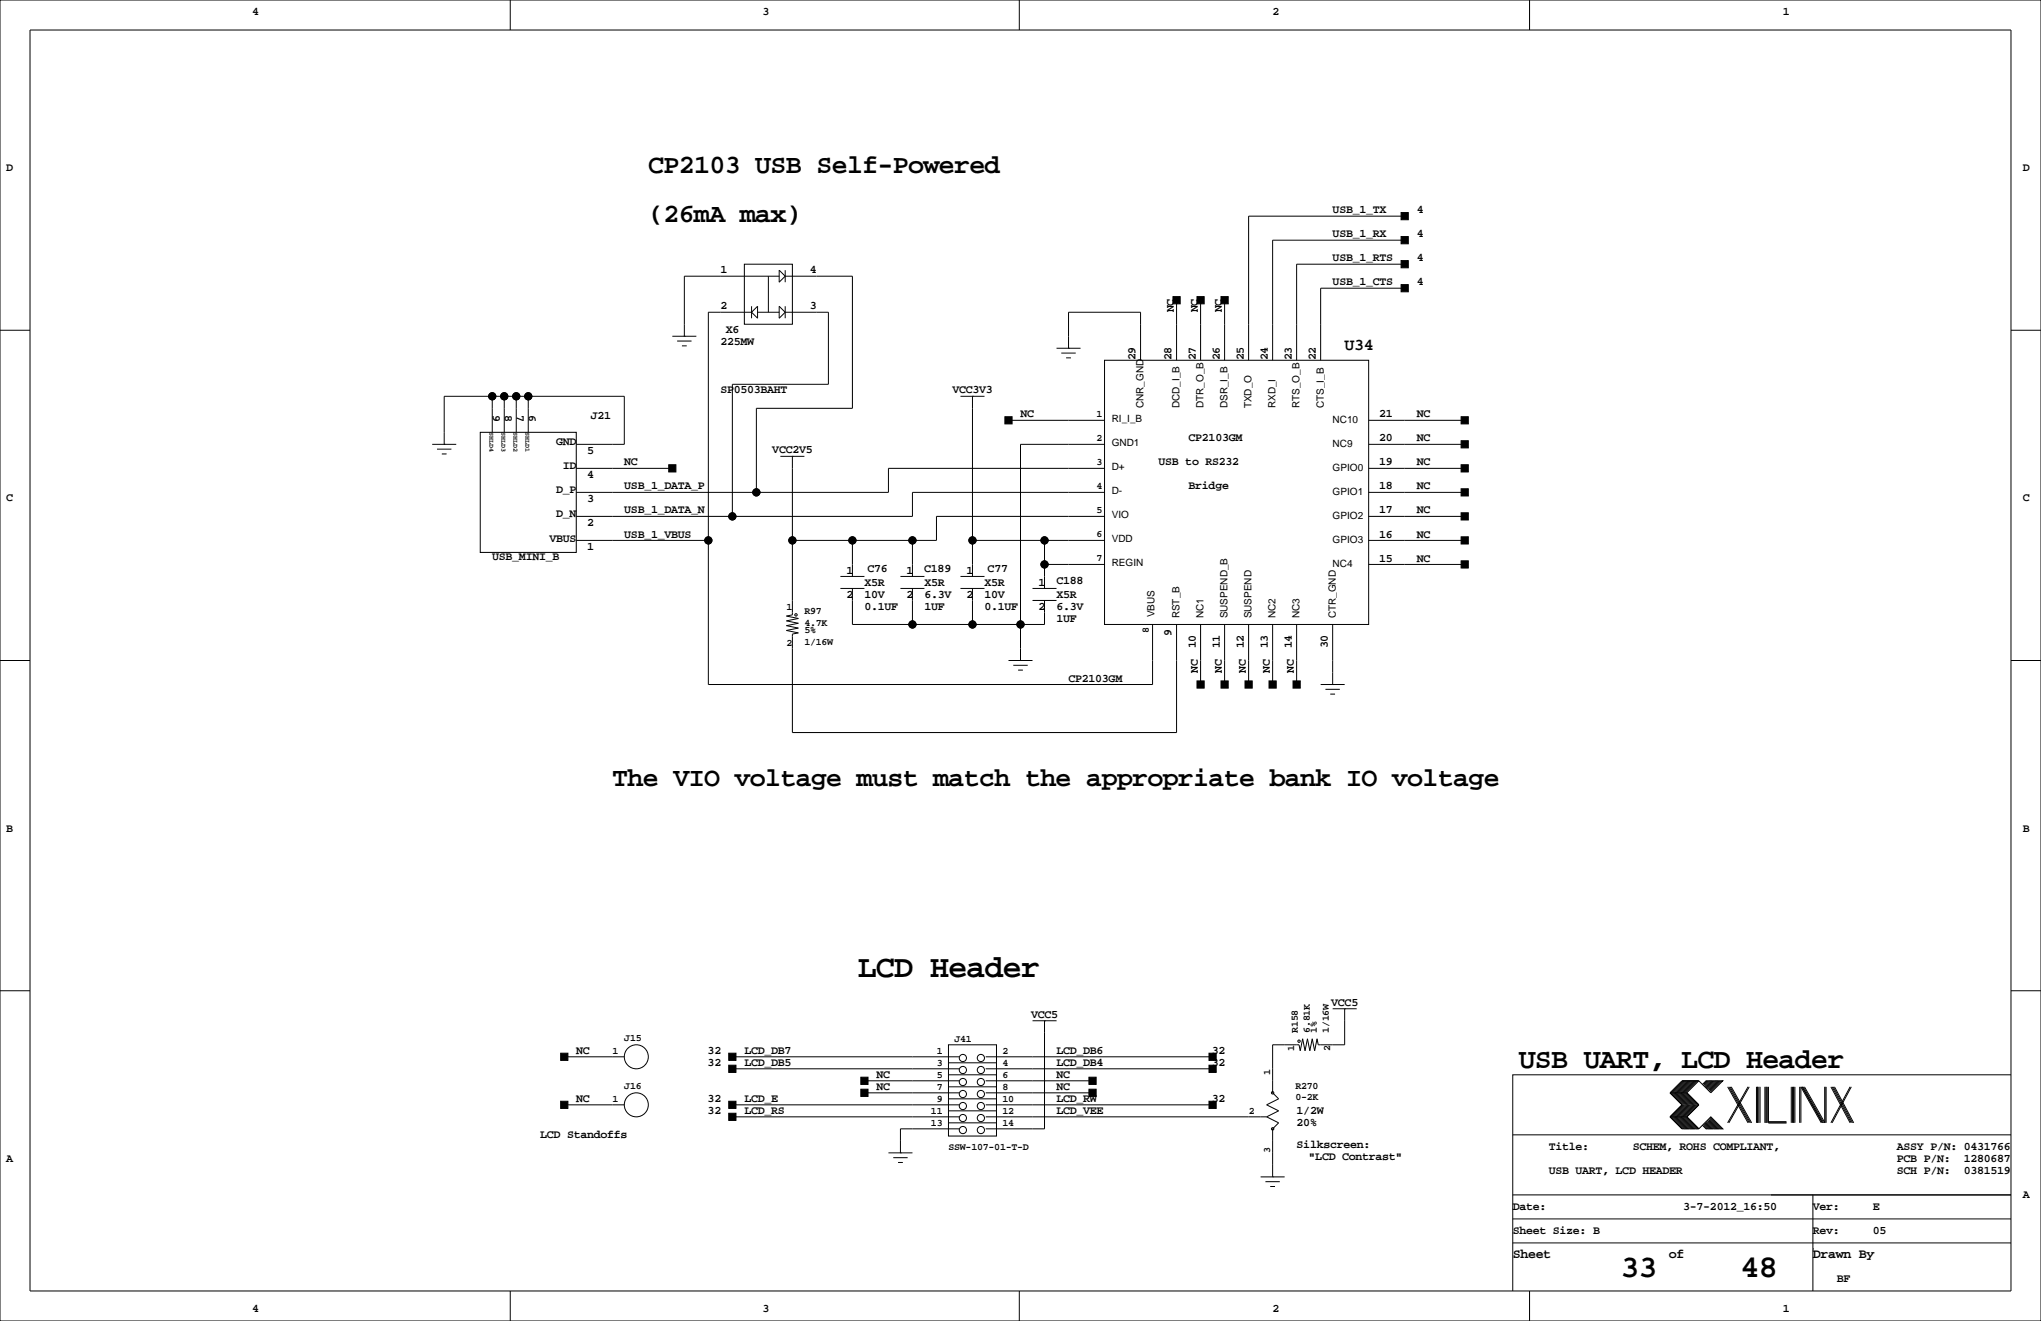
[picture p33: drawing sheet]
<svg xmlns="http://www.w3.org/2000/svg" width="432mm" height="279mm" viewBox="0 0 432 279" stroke-linecap="round" stroke-linejoin="round" font-family="sans-serif">
<defs><g id="words">
<g font-size="6.7">
<text x="181.5" y="206.6">LCD Header</text>
<text x="342.8" y="270.1">33</text>
<text x="368.2" y="270.1">48</text>
</g>
<text font-size="6" x="321.3" y="225.8">USB UART, LCD Header</text>
<g font-size="5.6">
<text x="137.2" y="36.7">CP2103 USB Self-Powered</text>
<text x="137.2" y="46.9">(26mA max)</text>
<text x="129.5" y="166.2">The VIO voltage must match the appropriate bank IO voltage</text>
</g>
<text font-size="3.5" x="284.5" y="74.1">U34</text>
<g font-size="2.8">
<text x="320" y="266">Sheet</text>
<text x="353.1" y="266">of</text>
<text x="383.5" y="266">Drawn By</text>
</g>
<g font-size="2.5">
<text x="53.3" y="3.2">4</text>
<text x="161.3" y="3.2">3</text>
<text x="269.2" y="3.2">2</text>
<text x="377.2" y="3.2">1</text>
<text x="1.3" y="36.2">D</text>
<text x="428" y="36.2">D</text>
<text x="281.9" y="45.1">USB_1_TX</text>
<text x="299.7" y="45.1">4</text>
<text x="281.9" y="50.2">USB_1_RX</text>
<text x="299.7" y="50.2">4</text>
<text x="152.4" y="57.8">1</text>
<text x="171.3" y="57.8">4</text>
<text x="281.9" y="55.3">USB_1_RTS</text>
<text x="299.7" y="55.3">4</text>
<text x="152.4" y="65.4">2</text>
<text x="171.3" y="65.4">3</text>
<text x="281.9" y="60.3">USB_1_CTS</text>
<text x="299.7" y="60.3">4</text>
<text x="153.5" y="70.5">X6</text>
<text x="248.3" y="66" transform="rotate(-90 248.3 66)">NC</text>
<text x="253.4" y="66" transform="rotate(-90 253.4 66)">NC</text>
<text x="258.5" y="66" transform="rotate(-90 258.5 66)">NC</text>
<text x="152.4" y="73">225MW</text>
<text x="240.3" y="76.2" transform="rotate(-90 240.3 76.2)">29</text>
<text x="247.9" y="76.2" transform="rotate(-90 247.9 76.2)">28</text>
<text x="253" y="76.2" transform="rotate(-90 253 76.2)">27</text>
<text x="258" y="76.2" transform="rotate(-90 258 76.2)">26</text>
<text x="263.1" y="76.2" transform="rotate(-90 263.1 76.2)">25</text>
<text x="268.2" y="76.2" transform="rotate(-90 268.2 76.2)">24</text>
<text x="273.3" y="76.2" transform="rotate(-90 273.3 76.2)">23</text>
<text x="278.4" y="76.2" transform="rotate(-90 278.4 76.2)">22</text>
<text x="152.4" y="83.2">SP0503BAHT</text>
<text x="201.5" y="83.2">VCC3V3</text>
<text x="104.3" y="87.7" transform="rotate(90 104.3 87.7)">9</text>
<text x="106.8" y="87.7" transform="rotate(90 106.8 87.7)">8</text>
<text x="109.3" y="87.7" transform="rotate(90 109.3 87.7)">7</text>
<text x="111.9" y="87.7" transform="rotate(90 111.9 87.7)">6</text>
<text x="125" y="88.6">J21</text>
<text x="215.9" y="88.3">NC</text>
<text x="291.8" y="88.3">21</text>
<text x="299.7" y="88.3">NC</text>
<text x="117.7" y="94.2">GND</text>
<text x="124.2" y="96">5</text>
<text x="163.4" y="95.9">VCC2V5</text>
<text x="251.5" y="93.4">CP2103GM</text>
<text x="291.8" y="93.4">20</text>
<text x="299.7" y="93.4">NC</text>
<text x="119.1" y="99.3">ID</text>
<text x="124.2" y="101.1">4</text>
<text x="132.1" y="98.4">NC</text>
<text x="245.1" y="98.4">USB to RS232</text>
<text x="291.8" y="98.4">19</text>
<text x="299.7" y="98.4">NC</text>
<text x="1.3" y="106.1">C</text>
<text x="117.7" y="104.4">D_P</text>
<text x="124.2" y="106.1">3</text>
<text x="132.1" y="103.5">USB_1_DATA_P</text>
<text x="251.5" y="103.5">Bridge</text>
<text x="291.8" y="103.5">18</text>
<text x="299.7" y="103.5">NC</text>
<text x="428" y="106.1">C</text>
<text x="117.7" y="109.5">D_N</text>
<text x="124.2" y="111.2">2</text>
<text x="132.1" y="108.6">USB_1_DATA_N</text>
<text x="132.1" y="113.7">USB_1_VBUS</text>
<text x="291.8" y="113.7">16</text>
<text x="291.8" y="108.6">17</text>
<text x="299.7" y="108.6">NC</text>
<text x="299.7" y="113.7">NC</text>
<text x="104.1" y="118.3">USB_MINI_B</text>
<text x="116.3" y="114.5">VBUS</text>
<text x="124.2" y="116.3">1</text>
<text x="291.8" y="118.8">15</text>
<text x="299.7" y="118.8">NC</text>
<text x="179.1" y="121.3">1</text>
<text x="182.9" y="123.8">X5R</text>
<text x="183.6" y="121">C76</text>
<text x="191.8" y="121.3">1</text>
<text x="195.5" y="121">C189</text>
<text x="195.6" y="123.8">X5R</text>
<text x="204.5" y="121.3">1</text>
<text x="208.3" y="123.8">X5R</text>
<text x="209" y="121">C77</text>
<text x="219.7" y="123.8">1</text>
<text x="223.5" y="123.5">C188</text>
<text x="179.1" y="126.4">2</text>
<text x="182.9" y="126.4">10V</text>
<text x="182.9" y="128.9">0.1UF</text>
<text x="191.8" y="126.4">2</text>
<text x="195.6" y="126.4">6.3V</text>
<text x="195.6" y="128.9">1UF</text>
<text x="204.5" y="126.4">2</text>
<text x="208.3" y="128.9">0.1UF</text>
<text x="208.3" y="126.4">10V</text>
<text x="219.7" y="128.9">2</text>
<text x="223.5" y="131.5">1UF</text>
<text x="223.5" y="128.9">6.3V</text>
<text x="223.5" y="126.4">X5R</text>
<text x="247.9" y="134.6" transform="rotate(-90 247.9 134.6)">9</text>
<text x="253" y="137.2" transform="rotate(-90 253 137.2)">10</text>
<text x="258" y="137.2" transform="rotate(-90 258 137.2)">11</text>
<text x="263.1" y="137.2" transform="rotate(-90 263.1 137.2)">12</text>
<text x="268.2" y="137.2" transform="rotate(-90 268.2 137.2)">13</text>
<text x="273.3" y="137.2" transform="rotate(-90 273.3 137.2)">14</text>
<text x="280.9" y="137.2" transform="rotate(-90 280.9 137.2)">30</text>
<text x="253.4" y="142.2" transform="rotate(-90 253.4 142.2)">NC</text>
<text x="258.5" y="142.2" transform="rotate(-90 258.5 142.2)">NC</text>
<text x="263.5" y="142.2" transform="rotate(-90 263.5 142.2)">NC</text>
<text x="268.6" y="142.2" transform="rotate(-90 268.6 142.2)">NC</text>
<text x="273.7" y="142.2" transform="rotate(-90 273.7 142.2)">NC</text>
<text x="226.1" y="144.2">CP2103GM</text>
<text x="1.3" y="175.9">B</text>
<text x="428" y="175.9">B</text>
<text x="218.2" y="215.3">VCC5</text>
<text x="281.7" y="212.7">VCC5</text>
<text x="121.9" y="222.9">NC</text>
<text x="149.7" y="222.9">32</text>
<text x="149.7" y="225.4">32</text>
<text x="157.5" y="222.9">LCD_DB7</text>
<text x="157.5" y="225.4">LCD_DB5</text>
<text x="185.4" y="228">NC</text>
<text x="223.5" y="222.9">LCD_DB6</text>
<text x="223.5" y="228">NC</text>
<text x="223.5" y="225.4">LCD_DB4</text>
<text x="256.4" y="222.9">32</text>
<text x="256.4" y="225.4">32</text>
<text x="121.9" y="233.1">NC</text>
<text x="149.7" y="233.1">32</text>
<text x="157.5" y="233.1">LCD_E</text>
<text x="185.4" y="230.5">NC</text>
<text x="223.5" y="230.5">NC</text>
<text x="223.5" y="233.1">LCD_RW</text>
<text x="256.4" y="233.1">32</text>
<text x="149.7" y="235.6">32</text>
<text x="157.5" y="235.6">LCD_RS</text>
<text x="223.5" y="235.6">LCD_VEE</text>
<text x="274.3" y="235.6">1/2W</text>
<text x="274.3" y="238.1">20%</text>
<text x="1.3" y="245.8">A</text>
<text x="114.3" y="240.7">LCD Standoffs</text>
<text x="274.3" y="242.8">Silkscreen:</text>
<text x="276.9" y="245.3">&quot;LCD Contrast&quot;</text>
<text x="327.7" y="243.2">Title:</text>
<text x="345.4" y="243.2">SCHEM, ROHS COMPLIANT,</text>
<text x="401.3" y="243.2">ASSY P/N: 0431766</text>
<text x="401.3" y="245.8">PCB P/N:</text>
<text x="415.5" y="245.8">1280687</text>
<text x="327.7" y="248.3">USB UART, LCD HEADER</text>
<text x="401.3" y="248.3">SCH P/N:</text>
<text x="415.5" y="248.3">0381519</text>
<text x="320" y="255.9">Date:</text>
<text x="356.1" y="255.9">3-7-2012_16:50</text>
<text x="383.5" y="255.9">Ver:</text>
<text x="396.2" y="255.9">E</text>
<text x="428" y="253.4">A</text>
<text x="320" y="261">Sheet Size: B</text>
<text x="383.5" y="261">Rev:</text>
<text x="396.2" y="261">05</text>
<text x="388.6" y="271.2">BF</text>
<text x="53.3" y="277.5">4</text>
<text x="161.3" y="277.5">3</text>
<text x="269.2" y="277.5">2</text>
<text x="377.2" y="277.5">1</text>
</g>
<g font-size="2.1">
<text x="232" y="88.1">1</text>
<text x="235.2" y="89.3">RI_I_B</text>
<text x="241.9" y="86.4" transform="rotate(-90 241.9 86.4)">CNR_GND</text>
<text x="249.6" y="86.4" transform="rotate(-90 249.6 86.4)">DCD_I_B</text>
<text x="254.6" y="86.4" transform="rotate(-90 254.6 86.4)">DTR_O_B</text>
<text x="259.7" y="86.4" transform="rotate(-90 259.7 86.4)">DSR_I_B</text>
<text x="264.8" y="86.4" transform="rotate(-90 264.8 86.4)">TXD_O</text>
<text x="269.9" y="86.4" transform="rotate(-90 269.9 86.4)">RXD_I</text>
<text x="275" y="86.4" transform="rotate(-90 275 86.4)">RTS_O_B</text>
<text x="280" y="86.4" transform="rotate(-90 280 86.4)">CTS_I_B</text>
<text x="281.9" y="89.5">NC10</text>
<text x="232" y="93.2">2</text>
<text x="235.2" y="94.4">GND1</text>
<text x="281.9" y="94.6">NC9</text>
<text x="232" y="98.3">3</text>
<text x="235.2" y="99.4">D+</text>
<text x="281.9" y="99.7">GPIO0</text>
<text x="232" y="103.4">4</text>
<text x="235.2" y="104.5">D-</text>
<text x="281.9" y="104.8">GPIO1</text>
<text x="232" y="113.5">6</text>
<text x="232" y="108.4">5</text>
<text x="235.2" y="109.6">VIO</text>
<text x="281.9" y="109.9">GPIO2</text>
<text x="232" y="118.6">7</text>
<text x="235.2" y="119.8">REGIN</text>
<text x="235.2" y="114.7">VDD</text>
<text x="281.9" y="114.9">GPIO3</text>
<text x="281.9" y="120">NC4</text>
<text x="166.4" y="129">1</text>
<text x="170.2" y="129.8">R97</text>
<text x="244.2" y="130.6" transform="rotate(-90 244.2 130.6)">VBUS</text>
<text x="249.6" y="130.8" transform="rotate(-90 249.6 130.8)">RST_B</text>
<text x="254.6" y="130.8" transform="rotate(-90 254.6 130.8)">NC1</text>
<text x="259.7" y="130.8" transform="rotate(-90 259.7 130.8)">SUSPEND_B</text>
<text x="264.8" y="130.8" transform="rotate(-90 264.8 130.8)">SUSPEND</text>
<text x="269.9" y="130.8" transform="rotate(-90 269.9 130.8)">NC2</text>
<text x="275" y="130.8" transform="rotate(-90 275 130.8)">NC3</text>
<text x="282.6" y="130.8" transform="rotate(-90 282.6 130.8)">CTR_GND</text>
<text x="166.4" y="136.6">2</text>
<text x="170.2" y="133.8">5%</text>
<text x="170.2" y="136.4">1/16W</text>
<text x="170.2" y="132.3">4.7K</text>
<text x="243.1" y="133.8" transform="rotate(-90 243.1 133.8)">8</text>
<text x="132.1" y="220.2">J15</text>
<text x="201.9" y="220.5">J41</text>
<text x="274.6" y="218.4" transform="rotate(-90 274.6 218.4)">R158</text>
<text x="277.1" y="218.4" transform="rotate(-90 277.1 218.4)">6.81K</text>
<text x="278.6" y="218.4" transform="rotate(-90 278.6 218.4)">1%</text>
<text x="281.2" y="218.4" transform="rotate(-90 281.2 218.4)">1/16W</text>
<text x="129.6" y="223">1</text>
<text x="198.2" y="223">1</text>
<text x="198.2" y="225.5">3</text>
<text x="212.1" y="223">2</text>
<text x="212.1" y="225.5">4</text>
<text x="268.7" y="227.3" transform="rotate(-90 268.7 227.3)">1</text>
<text x="273.8" y="222.2" transform="rotate(-90 273.8 222.2)">1</text>
<text x="281.4" y="222.2" transform="rotate(-90 281.4 222.2)">2</text>
<text x="129.6" y="233.2">1</text>
<text x="132.1" y="230.4">J16</text>
<text x="198.2" y="228.1">5</text>
<text x="198.2" y="230.6">7</text>
<text x="198.2" y="233.2">9</text>
<text x="212.1" y="228.1">6</text>
<text x="212.1" y="230.6">8</text>
<text x="212.1" y="233.2">10</text>
<text x="274.1" y="230.4">R270</text>
<text x="274.1" y="232.6">0-2K</text>
<text x="197" y="235.7">11</text>
<text x="197" y="238.2">13</text>
<text x="212.1" y="235.7">12</text>
<text x="212.1" y="238.2">14</text>
<text x="264.2" y="235.7">2</text>
<text x="200.7" y="243.3">SSW-107-01-T-D</text>
<text x="268.7" y="243.8" transform="rotate(-90 268.7 243.8)">3</text>
</g>
<g font-size="1.4">
<text x="103.6" y="91.4" transform="rotate(90 103.6 91.4)">SHLD4</text>
<text x="106.1" y="91.4" transform="rotate(90 106.1 91.4)">SHLD3</text>
<text x="108.7" y="91.4" transform="rotate(90 108.7 91.4)">SHLD2</text>
<text x="111.2" y="91.4" transform="rotate(90 111.2 91.4)">SHLD1</text>
</g>
</g></defs>
<g fill="none" stroke="#000" stroke-width=".21">
<path d="M0 0h431.8v279.4h-431.8zM6.3 6.4h419.1v266.6h-419.1zM107.9 0v6.4M215.6 0v6.4M323.6 0v6.4M157.5 55.9h10.1v12.7h-10.1zM162.6 58.4v7.6M164.8 58.4h-20v12.7M164.8 57.2l1.3 1.2-1.3 1.3zM166.1 58.4h14.2v28h-20.3v17.7M166.1 57.2v2.5M297.2 50.8h-28v25.4"/>
<path d="M297.2 55.9h-22.9v20.3M297.2 45.7h-33v30.5M0 69.8h6.3M142.2 71.1h5.1M143.3 72.1h3M144.3 73.2h1M144.8 71.1h.1M159 66h-9.1v78.8h93.9v-12.7M159 64.8v2.5M160.3 66h4.5M160.3 64.8v2.5l-1.3-1.3zM164.8 64.8l1.3 1.2-1.3 1.3z"/>
<path d="M166.1 66h9.2v15.3h-20.4v27.9M166.1 64.8v2.5M223.5 73.7h5.1M224.5 74.7h3.1M225.6 75.7h1M226.1 73.7h.1M226.1 73.7v-7.7h15.2v10.2M233.7 76.2h55.9v55.9h-55.9zM248.9 63.5v12.7M254 63.5v12.7M259.1 63.5v12.7M297.2 61h-17.8v15.2"/>
<path d="M425.4 69.8h6.4M91.4 94h5.1M92.5 95h3M93.5 96h1M94 94h.1M94 94v-10.2h38.1v10.2h-10.2M101.6 91.4h20.3v25.4h-20.3zM104.1 83.8v7.6M106.7 83.8v7.6M109.2 83.8v7.6M111.8 83.8v7.6M121.9 99.1h20.3"/>
<path d="M165.1 96.5h5.1M167.6 96.5h.1M167.6 96.5v33.5l-1.2 .3 2.5 .5-2.5 .5 2.5 .5-2.5 .5 2.5 .5-2.5 .5 2.5 .6-1.3 .2v20.8h81.3v-22.8M203.2 83.8h5.1M205.7 83.8h.1M205.7 83.8v38.1M213.4 88.9h20.3M233.7 99.1h-45.7v5h-66.1M233.7 94h-17.8v45.7M289.6 99.1h20.3M289.6 94h20.3M289.6 88.9h20.3"/>
<path d="M121.9 114.3h28M180.3 114.3v7.6M193 114.3v7.6M205.7 114.3h28M221 114.3v10.2M221 119.4h12.7M233.7 109.2h-35.6v5.1h-30.5M233.7 104.1h-40.7v5.1h-71.1M289.6 119.4h20.3M289.6 114.3h20.3M289.6 104.1h20.3M289.6 109.2h20.3"/>
<path d="M0 139.7h6.3M177.8 124.5h5.1M177.8 121.9h5.1M180.3 124.5v7.6h40.7v-5.1M190.5 124.5h5.1M190.5 121.9h5.1M193 124.5v7.6M203.2 124.5h5.1M203.2 121.9h5.1M205.7 124.5v7.6M213.4 139.7h5M215.9 139.7h.1"/>
<path d="M218.4 124.5h5.1M218.4 127h5.1M254 132.1v12.7M259.1 132.1v12.7M264.2 132.1v12.7M269.2 132.1v12.7M274.3 132.1v12.7M281.9 132.1v12.7M425.4 139.7h6.4M214.4 140.7h3M215.4 141.7h1M279.4 144.8h5.1"/>
<path d="M280.4 145.8h3.1M281.4 146.8h1M281.9 144.8h.1M0 209.5h6.3M218.4 215.9h5.1M221 215.9h.1M221 215.9v22.9h-12.5M281.9 213.4h5.1M284.5 213.4h.1M284.5 213.4v7.6h-5.6l-.3-1.3-.5 2.5-.5-2.5-.5 2.5-.5-2.5-.5 2.5-.5-2.5-.5 2.5-.3-1.2h-5.6v10.1l1.3 1.3-2.5 1.3 2.5 1.2-2.5 1.3M425.4 209.5h6.4M119.4 233.7h12.7"/>
<path d="M119.4 223.5h12.7M154.9 233.7h48M154.9 223.5h48M154.9 236.2h48M154.9 226.1h48M182.9 228.6h20M182.9 231.1h20M200.7 221h10.1v19.3h-10.1zM200.7 237.5h10.1M200.7 224.8h10.1M200.7 227.3h10.1M200.7 229.9h10.1"/>
<path d="M200.7 232.4h10.1M200.7 234.9h10.1M202.9 238.8h-12.4v5M208.5 233.7h48M208.5 223.5h48M208.5 236.2h59.5M208.5 226.1h48M208.5 228.6h22.6M208.5 231.1h22.6M268 236.2l2.5 1.3-1.3 1.3v10.1M353.3 236.2h3.6M353.3 236.2l2.6 2.6h3.5"/>
<path d="M353.3 231.1h3.6M353.3 231.1l2.6 2.6-2.6 2.5M356.1 228.6l-2.5 2.5 2.5 2.6-2.5 2.5 2.5 2.6M356.4 228.6l-2.6 2.5 2.6 2.6-2.6 2.5 2.6 2.6M356.6 228.6l-2.5 2.5 2.5 2.6-2.5 2.5 2.5 2.6M356.9 228.6l-2.6 2.5 2.6 2.6-2.6 2.5 2.6 2.6M356.9 231.1l2.5 2.6-2.5 2.5M356.9 236.2l2.5 2.6M357.1 228.6l-2.5 2.5 2.5 2.6-2.5 2.5 2.5 2.6M357.4 228.6l-2.6 2.5 2.6 2.6-2.6 2.5 2.6 2.6M357.6 228.6l-2.5 2.5 2.5 2.6-2.5 2.5 2.5 2.6M357.9 228.6l-2.6 2.5 2.6 2.6-2.6 2.5 2.6 2.6"/>
<path d="M358.1 228.6l-2.5 2.5 2.5 2.6-2.5 2.5 2.5 2.6M358.4 228.6l-2.5 2.5 2.5 2.6-2.5 2.5 2.5 2.6M358.6 228.6l-2.5 2.5 2.5 2.6-2.5 2.5 2.5 2.6M358.9 228.6l-2.5 2.5 2.5 2.6-2.5 2.5 2.5 2.6M359.2 228.6l-2.6 2.5 2.6 2.6-2.6 2.5 2.6 2.6M359.4 228.6l2.5 2.5 2.6-2.5h-3.6l-.7 .8M359.4 228.6h-3.5l-2.6 2.5M359.4 228.6l-2.5 2.5M360.2 238l.7 .8h3.6l-2.6-2.6-2.5 2.6M360.4 237.7l1 1.1M360.4 238l.8 .8M360.7 237.5l1.2 1.3"/>
<path d="M360.7 237.7l1 1.1M360.9 237.2l1.6 1.6M360.9 237.5l1.3 1.3M361.2 237l1.8 1.8M361.2 237.2l1.5 1.6M361.2 228.6l-.8 .8M361.4 236.7l2.1 2.1M361.4 237l1.8 1.8M361.4 228.6l-1 1M361.7 236.5l2.3 2.3M361.7 236.7l2 2.1M361.7 228.6l-1 1"/>
<path d="M361.9 236.5l2.3 2.3M361.9 228.6l-1.2 1.3M362.2 228.6l-1.3 1.3M362.5 228.6l-1.6 1.5M362.7 228.6l-1.5 1.5M363 228.6l-1.8 1.8M363.2 228.6l-1.8 1.8M363.5 228.6l-2.1 2M363.7 228.6l-2 2M364 228.6l-2.3 2.3M364.2 228.6l-2.3 2.3M365.5 229.9l4.3 7.6"/>
<path d="M365.8 229.9l4.3 7.6M366 229.9l4.3 7.6M366.3 229.9l4.3 7.6M369.8 229.9l-4.3 7.6M370.1 229.9l-4.3 7.6M371.6 229.9v7.6M371.9 229.9v7.6M372.1 229.9v7.6M372.4 229.9v7.6M373.4 229.9v7.6M373.6 229.9v7.6M373.9 229.9v7.6"/>
<path d="M374.1 229.9v7.6h3.9M374.1 237.2h3.9M379 229.9v7.6M379.2 229.9v7.6M379.5 229.9v7.6M379.7 229.9v7.6M380.7 229.9v7.6M381 237.5v-7.6l4.3 7.6M381.3 229.9l4.3 7.6M381.5 229.9l4.3 7.6M381.8 229.9l4.3 7.6v-7.6M386.3 229.9v7.6"/>
<path d="M387.3 229.9l4.1 7.6M387.6 229.9l4.1 7.6M387.9 229.9l4 7.6M388.1 229.9l4.1 7.6M391.4 229.9l-4.1 7.6M391.7 229.9l-4.1 7.6M425.4 227.3h-105.4v35.6M188 243.8h5M189 244.9h3M190 245.9h1M190.5 243.8h.1M266.7 248.9h5.1"/>
<path d="M267.7 249.9h3.1M268.7 251h1M269.2 248.9h.1M320 257.8h105.4M320 252.7h105.4M320 240h105.4M383.5 252.7v20.3M107.9 273v6.4M215.6 273v6.4M320 262.9v10.1M320 262.9h105.4M323.6 273v6.4"/>
<path d="M383.5 264.2h.1"/>
<circle cx="104.1" cy="83.8" r=".76"/>
<circle cx="106.7" cy="83.8" r=".76"/>
<circle cx="109.2" cy="83.8" r=".76"/>
<circle cx="111.8" cy="83.8" r=".76"/>
<circle cx="149.9" cy="114.3" r=".76"/>
<circle cx="154.9" cy="109.2" r=".76"/>
<circle cx="160" cy="104.1" r=".76"/>
<circle cx="167.6" cy="114.3" r=".76"/>
<circle cx="180.3" cy="114.3" r=".76"/>
<circle cx="193" cy="114.3" r=".76"/>
<circle cx="205.7" cy="114.3" r=".76"/>
<circle cx="221" cy="119.4" r=".76"/>
<circle cx="221" cy="114.3" r=".76"/>
<circle cx="168.4" cy="130" r=".25"/>
<circle cx="193" cy="132.1" r=".76"/>
<circle cx="205.7" cy="132.1" r=".76"/>
<circle cx="215.9" cy="132.1" r=".76"/>
<circle cx="134.6" cy="223.5" r="2.54"/>
<circle cx="134.6" cy="233.7" r="2.54"/>
<circle cx="203.7" cy="231.4" r=".76"/>
<circle cx="203.7" cy="228.9" r=".76"/>
<circle cx="203.7" cy="236.5" r=".76"/>
<circle cx="203.7" cy="239" r=".76"/>
<circle cx="203.7" cy="226.3" r=".76"/>
<circle cx="203.7" cy="233.9" r=".76"/>
<circle cx="203.7" cy="223.8" r=".76"/>
<circle cx="207.5" cy="231.4" r=".76"/>
<circle cx="207.5" cy="228.9" r=".76"/>
<circle cx="207.5" cy="236.5" r=".76"/>
<circle cx="207.5" cy="239" r=".76"/>
<circle cx="207.5" cy="226.3" r=".76"/>
<circle cx="207.5" cy="233.9" r=".76"/>
<circle cx="207.5" cy="223.8" r=".76"/>
<circle cx="269.2" cy="231.1" r=".25"/>
<circle cx="269.2" cy="238.8" r=".25"/>
<circle cx="274.8" cy="220.2" r=".25"/>
</g>
<g fill="#000" stroke="#000" stroke-width=".21">
<path d="M296.4 55.1h1.5v1.5h-1.5z" fill-rule="evenodd"/>
<path d="M296.4 50h1.5v1.6h-1.5z" fill-rule="evenodd"/>
<path d="M296.4 45h1.5v1.5h-1.5z" fill-rule="evenodd"/>
<path d="M248.2 62.7h1.5v1.6h-1.5z" fill-rule="evenodd"/>
<path d="M253.2 62.7h1.6v1.6h-1.6z" fill-rule="evenodd"/>
<path d="M258.3 62.7h1.5v1.6h-1.5z" fill-rule="evenodd"/>
<path d="M296.4 60.2h1.5v1.5h-1.5z" fill-rule="evenodd"/>
<path d="M141.5 98.3h1.5v1.5h-1.5z" fill-rule="evenodd"/>
<path d="M212.6 88.1h1.5v1.6h-1.5z" fill-rule="evenodd"/>
<path d="M309.1 98.3h1.5v1.5h-1.5z" fill-rule="evenodd"/>
<path d="M309.1 93.2h1.5v1.5h-1.5z" fill-rule="evenodd"/>
<path d="M309.1 88.1h1.5v1.6h-1.5z" fill-rule="evenodd"/>
<path d="M309.1 113.5h1.5v1.6h-1.5z" fill-rule="evenodd"/>
<path d="M309.1 108.5h1.5v1.5h-1.5z" fill-rule="evenodd"/>
<path d="M309.1 103.4h1.5v1.5h-1.5z" fill-rule="evenodd"/>
<path d="M309.1 118.6h1.5v1.5h-1.5z" fill-rule="evenodd"/>
<path d="M253.2 144h1.6v1.5h-1.6z" fill-rule="evenodd"/>
<path d="M258.3 144h1.5v1.5h-1.5z" fill-rule="evenodd"/>
<path d="M263.4 144h1.5v1.5h-1.5z" fill-rule="evenodd"/>
<path d="M268.5 144h1.5v1.5h-1.5z" fill-rule="evenodd"/>
<path d="M273.6 144h1.5v1.5h-1.5z" fill-rule="evenodd"/>
<path d="M118.6 232.9h1.5v1.5h-1.5z" fill-rule="evenodd"/>
<path d="M118.6 222.8h1.5v1.5h-1.5z" fill-rule="evenodd"/>
<path d="M154.2 225.3h1.5v1.5h-1.5z" fill-rule="evenodd"/>
<path d="M154.2 222.8h1.5v1.5h-1.5z" fill-rule="evenodd"/>
<path d="M154.2 235.5h1.5v1.5h-1.5z" fill-rule="evenodd"/>
<path d="M154.2 232.9h1.5v1.5h-1.5z" fill-rule="evenodd"/>
<path d="M182.1 227.8h1.5v1.6h-1.5z" fill-rule="evenodd"/>
<path d="M182.1 230.4h1.5v1.5h-1.5z" fill-rule="evenodd"/>
<path d="M230.4 227.8h1.5v1.6h-1.5z" fill-rule="evenodd"/>
<path d="M230.4 230.4h1.5v1.5h-1.5z" fill-rule="evenodd"/>
<path d="M255.8 225.3h1.5v1.5h-1.5z" fill-rule="evenodd"/>
<path d="M255.8 232.9h1.5v1.5h-1.5z" fill-rule="evenodd"/>
<path d="M255.8 222.8h1.5v1.5h-1.5z" fill-rule="evenodd"/>
<circle cx="104.1" cy="83.8" r=".76"/>
<circle cx="106.7" cy="83.8" r=".76"/>
<circle cx="109.2" cy="83.8" r=".76"/>
<circle cx="111.8" cy="83.8" r=".76"/>
<circle cx="149.9" cy="114.3" r=".76"/>
<circle cx="154.9" cy="109.2" r=".76"/>
<circle cx="160" cy="104.1" r=".76"/>
<circle cx="167.6" cy="114.3" r=".76"/>
<circle cx="180.3" cy="114.3" r=".76"/>
<circle cx="193" cy="114.3" r=".76"/>
<circle cx="205.7" cy="114.3" r=".76"/>
<circle cx="221" cy="119.4" r=".76"/>
<circle cx="221" cy="114.3" r=".76"/>
<circle cx="193" cy="132.1" r=".76"/>
<circle cx="205.7" cy="132.1" r=".76"/>
<circle cx="215.9" cy="132.1" r=".76"/>
</g>
<use href="#words"/>
</svg>
